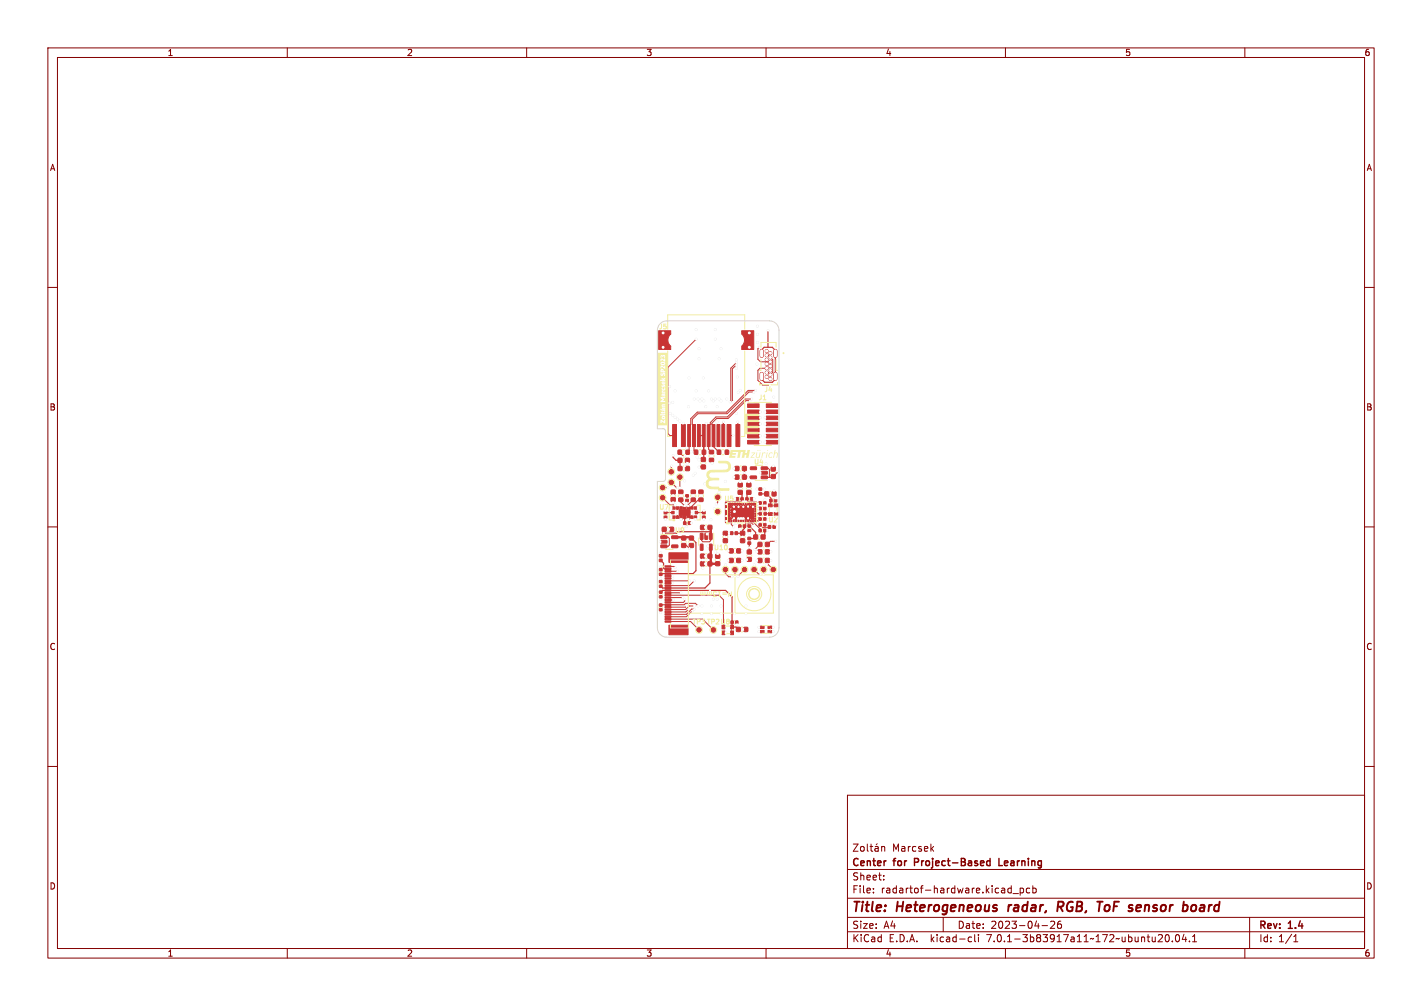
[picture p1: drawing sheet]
<svg xmlns="http://www.w3.org/2000/svg" width="297mm" height="210mm" viewBox="0 0 297 210" stroke-linecap="round" stroke-linejoin="round" font-family="sans-serif">
<defs><g id="words">
<g font-size="2.8" fill="#840000">
<text x="178" y="190.8">Title:</text>
<text x="187.4" y="190.8">Heterogeneous</text>
<text x="211.3" y="190.8">radar,</text>
<text x="222.1" y="190.8">RGB,</text>
<text x="231.1" y="190.8">ToF sensor</text>
<text x="250.1" y="190.8">board</text>
</g>
<g font-size="2.1" fill="#840000">
<text x="186.4" y="177.9">Marcsek</text>
<text x="178" y="183.9">Sheet:</text>
<text x="178" y="181.1">Center</text>
<text x="186.8" y="181.1">for</text>
<text x="191.5" y="181.1">Project-Based</text>
<text x="209.6" y="181.1">Learning</text>
<text x="178" y="186.6">File:</text>
<text x="184" y="186.6">radartof-hardware.kicad_pcb</text>
<text x="178" y="196.8">KiCad</text>
<text x="178" y="194">Size:</text>
<text x="184.6" y="194">A4</text>
<text x="185.6" y="196.8">E.D.A.</text>
<text x="194.4" y="196.8">kicad-cli</text>
<text x="200" y="194">Date:</text>
<text x="206.2" y="196.8">7.0.1-3b83917a11~172~ubuntu20.04.1</text>
<text x="206.9" y="194">2023-04-26</text>
<text x="263" y="194.2">Rev:</text>
<text x="263" y="196.8">Id:</text>
<text x="267" y="196.8">1/1</text>
<text x="269.2" y="194.2">1.4</text>
</g>
<g font-size="1.8" fill="#840000">
<text x="35" y="11.8">1</text>
<text x="85" y="11.8">2</text>
<text x="135" y="11.8">3</text>
<text x="185" y="11.8">4</text>
<text x="235" y="11.8">5</text>
<text x="285" y="11.8">6</text>
<text x="10.4" y="35.8">A</text>
<text x="285.4" y="35.8">A</text>
<text x="10.3" y="85.8">B</text>
<text x="285.3" y="85.8">B</text>
<text x="10.3" y="135.8">C</text>
<text x="285.3" y="135.8">C</text>
<text x="10.3" y="185.8">D</text>
<text x="285.3" y="185.8">D</text>
<text x="35" y="199.8">1</text>
<text x="85" y="199.8">2</text>
<text x="135" y="199.8">3</text>
<text x="185" y="199.8">4</text>
<text x="235" y="199.8">5</text>
<text x="285" y="199.8">6</text>
</g>
<g font-size="1.4" fill="#f2eda1">
<text x="137.6" y="68.9">J5</text>
<text x="158.4" y="83.7">J1</text>
<text x="159.6" y="82">J4</text>
<text x="157.4" y="97.1">U4</text>
<text x="151.2" y="104.8">U5</text>
<text x="140.9" y="111.4">U9</text>
<text x="144.6" y="130.5">TP3 TP2 U8</text>
</g>
<g font-size="1.4" fill="#fff">
<text x="137.6" y="106.5">U7</text>
<text x="160.4" y="109.2">U2</text>
<text x="149" y="115">U10</text>
<text x="153" y="123.4" transform="rotate(-180 153 123.4)">H=13mm</text>
</g>
</g></defs>
<g fill="none" stroke="#840000" stroke-width=".21">
<path d="M10 10h277v190h-277zM12 12h273v186h-273zM60 10v2M110 10v2M160 10v2M210 10v2M260 10v2M10 60h2M285 60h2M10 110h2M285 110h2M10 160h2"/>
<path d="M285 160h2M177 166h108v32h-108zM178.2 176.2h1l-1 1.5h1M179.8 176.8l.2-.1 .4 .1 .1 .6-.1 .2-.4 .1-.2-.1zM181.1 176.2v1.3l.3 .2M181.7 176.7h.6M181.9 176.2v1.3l.4 .2M182.8 176.8h.6v.9M183.2 176.1l-.2 .2M183.4 177.1h-.5l-.2 .2 .2 .4 .5-.1M184.1 176.8l.3-.1 .3 .1 .1 .9M184.1 176.7v1"/>
<path d="M194.6 177.1l.4 .6M195 176.7l-.6 .6M60 198v2M110 198v2M160 198v2M177 194.5h108M177 191.5h108M177 187.5h108M177 181.5h108M182.4 186.3v.1M182.4 185.5v.1M184.6 183.6v.1"/>
<path d="M184.6 182.8v.1M197 191.5v3M202.5 195.6l.4 .1M202.9 196.5l-.4 .1M203.6 195.1v1.3l.2 .2M204.4 195.1v.1M204.4 195.6v1M210 198v2M211.6 186.5h1.1M213.1 185.4v1.5M213.1 185.5l.4-.1 .3 .3-.2 .6h-.5M215.1 185.5l-.5-.1-.2 .3 .1 .6h.6"/>
<path d="M215.7 185.5l.4-.1 .3 .3-.1 .6h-.6M215.7 184.9v1.5M217.6 193.2h1.2M219.4 192.4l.6-.1 .3 .4-.9 1.1h.9M221.6 192.3l-.5 .1a1.01 1.01 0 0 0 0 1.4l.5-.1 .1-.5-.3-.3h-.4l-.1 .3M241.9 196.6h.9M242.7 195.2v.5M243.6 195.2l.1-.1a.8 .8 0 0 1 .5 .8 .8 .8 0 0 1-.5 .7 1 1 0 0 1-.1-1.4zM244.9 196.5v.1M245.7 195.2l.2-.1a.8 .8 0 0 1 .5 .8 .8 .8 0 0 1-.5 .7 1 1 0 0 1-.2-1.4zM247.3 195l-.4 1.1h1M247.6 195.6v1"/>
<path d="M248.4 196.5v.1M249.1 196.6h.8M249.1 195.5l.4-.4v1.5M260 198v2M261 191.5v6.5M270.2 196.6h.9M270.2 195.5l.4-.4v1.5"/>
</g>
<path d="M220.9 189.3h.8M221.8 188.2h-.7l-.3 2M229.2 188.2h1.1M249.5 188.9l-.6 .2-.1 .8 .1 .2 .5 .1" fill="none" stroke="#840000" stroke-width=".4"/>
<path d="M206.8 179.2v1.5M206.8 179.8l-.4-.1-.3 .1M208.6 179.2v1.5h.8M206.1 180.6l.3 .1 .4-.1" fill="none" stroke="#840000" stroke-width=".3"/>
<g fill="#c83434" stroke="#c83434" stroke-width=".21">
<path d="M156.1 114.8h.8v.8h-.8z"/>
<path d="M156.1 116.4h.8v.8h-.8z"/>
<path d="M153.9 116.6h.8v.8h-.8z"/>
<path d="M152.3 116.6h.8v.8h-.8z"/>
<path d="M142.4 111.9h.8v.8h-.8z"/>
<path d="M142.4 113.5h.8v.8h-.8z"/>
<path d="M158.5 109.3h.5v.5h-.5z"/>
<path d="M159.5 109.3h.5v.5h-.5z"/>
<path d="M159.7 102.7h.8v.8h-.8z"/>
<path d="M161.3 102.7h.8v.8h-.8z"/>
<path d="M155.1 97.4h.8v.8h-.8z"/>
<path d="M153.5 97.4h.8v.8h-.8z"/>
<path d="M137.7 122.1h.6v.5h-.6z"/>
<path d="M137.7 121.2h.6v.5h-.6z"/>
<path d="M159 99.4h1.2l.1 .5h-1.2z"/>
<path d="M159 98.4h1.2l.1 .5-1.2 .1z"/>
<path d="M159 97.5h1.2l.1 .5h-1.2z"/>
<path d="M156.7 97.5h1.2l.1 .5h-1.2z"/>
<path d="M156.7 99.4h1.2l.1 .5h-1.2z"/>
<path d="M137.7 119.6h.6v.5h-.6z"/>
<path d="M137.7 118.7h.6v.5h-.6z"/>
<path d="M158.5 101.9h.6v.5h-.6z"/>
<path d="M158.5 102.8h.6v.5h-.6z"/>
<path d="M146 102.3h.8v.7h-.8z"/>
<path d="M146 104h.8v.7h-.8z"/>
<path d="M141.8 102.3h.8v.7h-.8z"/>
<path d="M141.8 104h.8v.7h-.8z"/>
<path d="M153.9 114.6h.8v.8h-.8z"/>
<path d="M152.3 114.6h.8v.8h-.8z"/>
<path d="M158.5 110.5h.5v.5h-.5z"/>
<path d="M159.5 110.5h.5v.5h-.5z"/>
<path d="M161.4 109.7h.5v.6h-.5z"/>
<path d="M160.5 109.7h.5v.6h-.5z"/>
<path d="M156.2 84.3h2.4v.8h-2.4z"/>
<path d="M160 84.3h2.5v.8h-2.5z"/>
<path d="M156.2 85.6h2.4v.7h-2.4z"/>
<path d="M160 85.6h2.5v.7h-2.5z"/>
<path d="M156.2 86.9h2.4v.7h-2.4z"/>
<path d="M160 86.9h2.5v.7h-2.5z"/>
<path d="M156.2 88.1h2.4v.8h-2.4z"/>
<path d="M160 88.1h2.5v.8h-2.5z"/>
<path d="M156.2 89.4h2.4v.7h-2.4z"/>
<path d="M160 89.4h2.5v.7h-2.5z"/>
<path d="M156.2 90.7h2.4v.7h-2.4z"/>
<path d="M160 90.7h2.5v.7h-2.5z"/>
<path d="M156.2 91.9h2.4v.8h-2.4z"/>
<path d="M160 91.9h2.5v.8h-2.5z"/>
<path d="M149.5 117.3h.8v.8h-.8z"/>
<path d="M149.5 115.7h.8v.8h-.8z"/>
<path d="M137.7 126.1h.6v.5h-.6z"/>
<path d="M137.7 127h.6v.5h-.6z"/>
<path d="M156.2 113.1h.6v.5h-.6z"/>
<path d="M156.2 112.2h.6v.5h-.6z"/>
<path d="M141.6 95.7h.8v.8h-.8z"/>
<path d="M143.2 95.7h.8v.8h-.8z"/>
<path d="M158.5 104.7h.5v.6h-.5z"/>
<path d="M159.5 104.7h.5v.6h-.5z"/>
<path d="M152.6 131.7h.6v.8h-.6z"/>
<path d="M150.8 131.7h.6v.8h-.6z"/>
<path d="M150.8 130.5h.6v.8h-.6z"/>
<path d="M152.6 130.5h.6v.8h-.6z"/>
<path d="M139.7 130.5h4v2h-4z"/>
<path d="M139.7 115.4h4v2h-4z"/>
<path d="M138.9 118.1h1.2v.3h-1.2z"/>
<path d="M138.9 118.6h1.2v.3h-1.2z"/>
<path d="M138.9 119.1h1.2v.3h-1.2z"/>
<path d="M138.9 119.6h1.2v.3h-1.2z"/>
<path d="M138.9 120.1h1.2v.3h-1.2z"/>
<path d="M138.9 120.6h1.2v.3h-1.2z"/>
<path d="M138.9 121.1h1.2v.3h-1.2z"/>
<path d="M138.9 121.6h1.2v.3h-1.2z"/>
<path d="M138.9 122.1h1.2v.3h-1.2z"/>
<path d="M138.9 122.6h1.2v.3h-1.2z"/>
<path d="M138.9 123.1h1.2v.3h-1.2z"/>
<path d="M138.9 123.6h1.2v.3h-1.2z"/>
<path d="M138.9 124.1h1.2v.3h-1.2z"/>
<path d="M138.9 124.6h1.2v.3h-1.2z"/>
<path d="M138.9 125.1h1.2v.3h-1.2z"/>
<path d="M138.9 125.6h1.2v.3h-1.2z"/>
<path d="M138.9 126.1h1.2v.3h-1.2z"/>
<path d="M138.9 126.6h1.2v.3h-1.2z"/>
<path d="M138.9 127.1h1.2v.3h-1.2z"/>
<path d="M138.9 127.6h1.2v.3h-1.2z"/>
<path d="M138.9 128.1h1.2v.3h-1.2z"/>
<path d="M138.9 128.6h1.2v.3h-1.2z"/>
<path d="M138.9 129.1h1.2v.3h-1.2z"/>
<path d="M138.9 129.6h1.2v.3h-1.2z"/>
<path d="M161.7 105.2h.8v.6h-.8z"/>
<path d="M161.7 107h.8v.6h-.8z"/>
<path d="M160.5 107h.8v.6h-.8z"/>
<path d="M160.5 105.2h.8v.6h-.8z"/>
<path d="M142.8 108.9h.5v.6h-.5z"/>
<path d="M143.7 108.9h.5v.6h-.5z"/>
<path d="M137.7 123.4h.6v.5h-.6z"/>
<path d="M137.7 124.3h.6v.5h-.6z"/>
<path d="M148.2 111.3l.5 .1v1.2l-.5-.1z"/>
<path d="M147.2 111.3l.6 .1-.1 1.2-.5-.1z"/>
<path d="M146.3 111.3l.5 .1v1.2l-.5-.1z"/>
<path d="M146.3 113.6l.5 .1v1.2l-.5-.1z"/>
<path d="M148.2 113.6l.5 .1v1.2l-.5-.1z"/>
<path d="M151.1 110.9h.8v.8h-.8z"/>
<path d="M151.1 112.5h.8v.8h-.8z"/>
<path d="M141.6 94h.7v.8h-.7z"/>
<path d="M143.3 94h.7v.8h-.7z"/>
<path d="M155.2 109.6h.5v.5h-.5z"/>
<path d="M154.3 109.6h.5v.5h-.5z"/>
<path d="M156.2 109.6h.6v.5h-.6z"/>
<path d="M156.2 110.5h.6v.5h-.6z"/>
<path d="M148.2 95.7h.8v.7h-.8z"/>
<path d="M148.2 94h.8v.7h-.8z"/>
<path d="M144 111.9h.8v.8h-.8z"/>
<path d="M144 113.5h.8v.8h-.8z"/>
<path d="M146.7 94h.7v.8h-.7z"/>
<path d="M145 94h.7v.8h-.7z"/>
<path d="M152.6 111h.5v.6h-.5z"/>
<path d="M153.5 111h.5v.6h-.5z"/>
<path d="M156 102.4h.8v.8h-.8z"/>
<path d="M156 100.8h.8v.8h-.8z"/>
<path d="M155.8 103.9h.5v.5h-.5z"/>
<path d="M156.7 103.9h.5v.5h-.5z"/>
<path d="M147.9 117.3h.8v.8h-.8z"/>
<path d="M146.3 117.3h.8v.8h-.8z"/>
<path d="M137.7 115.8h.6v.5h-.6z"/>
<path d="M137.7 116.7h.6v.5h-.6z"/>
<path d="M154.2 102.4h.8v.8h-.8z"/>
<path d="M154.2 100.8h.8v.8h-.8z"/>
<path d="M154.7 110.9h.8v.8h-.8z"/>
<path d="M154.7 112.5h.8v.8h-.8z"/>
<path d="M143.2 104.2h.6v.5h-.6z"/>
<path d="M143.2 103.3h.6v.5h-.6z"/>
<path d="M158.5 105.9h.5v.5h-.5z"/>
<path d="M159.5 105.9h.5v.5h-.5z"/>
<path d="M146.7 106.8h.6v.5h-.6z"/>
<path d="M146.7 107.7h.6v.5h-.6z"/>
<path d="M152.7 129.6h.5v.6h-.5z"/>
<path d="M153.6 129.6h.5v.6h-.5z"/>
<path d="M160.8 104.2h.5v.6h-.5z"/>
<path d="M161.7 104.2h.5v.6h-.5z"/>
<path d="M140.5 88.6h.8v4.6h-.8z"/>
<path d="M142.3 88.6h.8v4.6h-.8z"/>
<path d="M143.6 88.6h.6v4.6h-.6z"/>
<path d="M144.6 88.6h.7v4.6h-.7z"/>
<path d="M145.7 88.6h.6v4.6h-.6z"/>
<path d="M146.7 88.6h.6v4.6h-.6z"/>
<path d="M147.7 88.6h.6v4.6h-.6z"/>
<path d="M148.7 88.6h.6v4.6h-.6z"/>
<path d="M149.7 88.6h.7v4.6h-.7z"/>
<path d="M150.8 88.6h.6v4.6h-.6z"/>
<path d="M151.9 88.6h.8v4.6h-.8z"/>
<path d="M153.7 88.6h.8v4.6h-.8z"/>
<path d="M137.6 69h2.5v.7l-.4 .6-.2 .7 .2 .7 .4 .6v.7h-2.5z"/>
<path d="M154.9 69h2.5v4h-2.5v-.7l.5-.6 .1-.7-.1-.7-.5-.6z"/>
<path d="M141.6 97.4h.8v.8h-.8z"/>
<path d="M143.2 97.4h.8v.8h-.8z"/>
<path d="M159.6 107h.4v.5h-.4z"/>
<path d="M158.6 107h.4v.5h-.4z"/>
<path d="M154.7 103.9h.5v.5h-.5z"/>
<path d="M153.8 103.9h.5v.5h-.5z"/>
<path d="M147.9 109.7h.8v.8h-.8z"/>
<path d="M146.3 109.7h.8v.8h-.8z"/>
<path d="M155.1 99.2h.8v.8h-.8z"/>
<path d="M153.5 99.2h.8v.8h-.8z"/>
<path d="M159.9 113.2h.8v.9h-.8z"/>
<path d="M158.3 113.2h.8v.9h-.8z"/>
<path d="M158.5 108.1h.5v.5h-.5z"/>
<path d="M159.5 108.1h.5v.5h-.5z"/>
<path d="M138.3 110.1h.8v.8h-.8z"/>
<path d="M139.9 110.1h.8v.8h-.8z"/>
<path d="M161.1 99.1h.8v.8h-.8z"/>
<path d="M161.1 97.5h.8v.8h-.8z"/>
<path d="M158.8 131.6h.8v.5h-.8z"/>
<path d="M158.8 130.7h.8v.5h-.8z"/>
<path d="M160.4 130.7h.8v.5h-.8z"/>
<path d="M160.4 131.6h.8v.5h-.8z"/>
<path d="M146.5 95.5h.8v.8h-.8z"/>
<path d="M146.5 97.1h.8v.8h-.8z"/>
<path d="M151.5 94h.7v.8h-.7z"/>
<path d="M149.8 94h.7v.8h-.7z"/>
<path d="M145 107.7h.5v.5h-.5z"/>
<path d="M144.2 107.7h.6v.5h-.6z"/>
<path d="M143.5 107.7h.5v.5h-.5z"/>
<path d="M142.7 107.7h.6v.5h-.6z"/>
<path d="M142 107.7h.5v.5h-.5z"/>
<path d="M141.2 107.7h.6v.5h-.6z"/>
<path d="M140.5 107.7h.5v.5h-.5z"/>
<path d="M145.2 106.7h.5v.6h-.5z"/>
<path d="M141.8 106.4h2.4v1.2h-2.4z"/>
<path d="M140.3 106.7h.5v.6h-.5z"/>
<path d="M145 105.8h.5v.5h-.5z"/>
<path d="M144.2 105.8h.6v.5h-.6z"/>
<path d="M143.5 105.8h.5v.5h-.5z"/>
<path d="M142.7 105.8h.6v.5h-.6z"/>
<path d="M142 105.8h.5v.5h-.5z"/>
<path d="M141.2 105.8h.6v.5h-.6z"/>
<path d="M140.5 105.8h.5v.5h-.5z"/>
<path d="M159.9 116.6h.8v.8h-.8z"/>
<path d="M158.3 116.6h.8v.8h-.8z"/>
<path d="M138.7 106.8h.6v.5h-.6z"/>
<path d="M138.7 107.7h.6v.5h-.6z"/>
<path d="M153.8 131h.8v.8h-.8z"/>
<path d="M155.4 131h.8v.8h-.8z"/>
<path d="M144.4 102.3h.8v.7h-.8z"/>
<path d="M144.4 104h.8v.7h-.8z"/>
<path d="M138 111.9h1.2l.1 .5h-1.2z"/>
<path d="M138 112.8h1.2l.1 .5-1.2 .1z"/>
<path d="M138 113.8h1.2l.1 .5h-1.2z"/>
<path d="M140.3 113.8h1.2l.1 .5h-1.2z"/>
<path d="M140.3 111.9h1.2l.1 .5h-1.2z"/>
<path d="M159.9 114.8h.8v.8h-.8z"/>
<path d="M158.3 114.8h.8v.8h-.8z"/>
<path d="M140.2 103.9h.8v.8h-.8z"/>
<path d="M140.2 102.3h.8v.8h-.8z"/>
<path d="M157.4 111.7h.8v.8h-.8z"/>
<path d="M159 111.7h.8v.8h-.8z"/>
<path d="M147.9 115.7h.8v.8h-.8z"/>
<path d="M146.3 115.7h.8v.8h-.8z"/>
<circle cx="149.9" cy="103.8" r=".5"/>
<circle cx="153.5" cy="118.9" r=".5"/>
<circle cx="149" cy="131.5" r=".5"/>
<circle cx="152.2" cy="108.7" r=".14"/>
<circle cx="152.2" cy="108.3" r=".14"/>
<circle cx="152.2" cy="107.7" r=".14"/>
<circle cx="152.2" cy="107.3" r=".14"/>
<circle cx="152.2" cy="106.7" r=".14"/>
<circle cx="152.2" cy="106.3" r=".14"/>
<circle cx="152.2" cy="105.7" r=".14"/>
<circle cx="152.2" cy="105.3" r=".14"/>
<circle cx="152.8" cy="108.7" r=".14"/>
<circle cx="152.8" cy="108.2" r=".14"/>
<circle cx="152.8" cy="105.7" r=".14"/>
<circle cx="152.8" cy="105.2" r=".14"/>
<circle cx="153.2" cy="108.7" r=".14"/>
<circle cx="153.2" cy="105.3" r=".14"/>
<circle cx="153.8" cy="108.7" r=".14"/>
<circle cx="153.8" cy="105.2" r=".14"/>
<circle cx="154.2" cy="108.7" r=".14"/>
<circle cx="154.2" cy="105.3" r=".14"/>
<circle cx="154.8" cy="108.7" r=".14"/>
<circle cx="154.8" cy="105.2" r=".14"/>
<circle cx="155.2" cy="108.7" r=".14"/>
<circle cx="155.2" cy="105.3" r=".14"/>
<circle cx="155.8" cy="108.7" r=".14"/>
<circle cx="155.8" cy="105.2" r=".14"/>
<circle cx="156.2" cy="108.7" r=".14"/>
<circle cx="156.2" cy="105.3" r=".14"/>
<circle cx="156.8" cy="108.7" r=".14"/>
<circle cx="156.8" cy="105.2" r=".14"/>
<circle cx="157.2" cy="108.7" r=".14"/>
<circle cx="157.2" cy="105.3" r=".14"/>
<circle cx="157.8" cy="108.7" r=".14"/>
<circle cx="157.8" cy="108.2" r=".14"/>
<circle cx="157.8" cy="107.7" r=".14"/>
<circle cx="157.8" cy="107.2" r=".14"/>
<circle cx="157.8" cy="106.7" r=".14"/>
<circle cx="157.8" cy="106.3" r=".14"/>
<circle cx="157.8" cy="105.7" r=".14"/>
<circle cx="157.8" cy="105.2" r=".14"/>
<circle cx="157.5" cy="118.9" r=".5"/>
<circle cx="161.5" cy="118.9" r=".5"/>
<circle cx="151.5" cy="118.9" r=".5"/>
<circle cx="140.2" cy="98.5" r=".5"/>
<circle cx="149.9" cy="106.8" r=".5"/>
<circle cx="160.9" cy="73.7" r=".3"/>
<circle cx="160.9" cy="74.6" r=".3"/>
<circle cx="160.9" cy="75.5" r=".3"/>
<circle cx="160.9" cy="76.4" r=".3"/>
<circle cx="160.9" cy="77.3" r=".3"/>
<circle cx="160.9" cy="78.2" r=".3"/>
<circle cx="160.9" cy="79.1" r=".3"/>
<circle cx="160.1" cy="78.7" r=".3"/>
<circle cx="160.1" cy="77.8" r=".3"/>
<circle cx="160.1" cy="76.9" r=".3"/>
<circle cx="160.1" cy="76" r=".3"/>
<circle cx="160.1" cy="75.1" r=".3"/>
<circle cx="160.1" cy="74.2" r=".3"/>
<circle cx="160.1" cy="73.3" r=".3"/>
<circle cx="138.4" cy="101.8" r=".5"/>
<circle cx="138.4" cy="103.9" r=".5"/>
<circle cx="142" cy="99.6" r=".5"/>
<circle cx="146" cy="131.5" r=".5"/>
<circle cx="155.5" cy="118.9" r=".5"/>
<circle cx="140.2" cy="100.7" r=".5"/>
<circle cx="159.5" cy="118.9" r=".5"/>
</g>
<path d="M159.1 73.3v1M159.1 78.1v1M161.9 73.3v1M161.9 78.1v1" fill="none" stroke="#c83434" stroke-width=".9"/>
<g fill="#ececec" stroke="#ececec" stroke-width=".21">
<circle cx="150.2" cy="102.8" r=".2"/>
<circle cx="150.2" cy="83.3" r=".2"/>
<circle cx="140.5" cy="120.7" r=".2"/>
<circle cx="150.2" cy="74.9" r=".2"/>
<circle cx="150.6" cy="128.1" r=".2"/>
<circle cx="139.8" cy="84.2" r=".2"/>
<circle cx="158.8" cy="86" r=".2"/>
<circle cx="143" cy="95.1" r=".2"/>
<circle cx="148.6" cy="126.5" r=".2"/>
<circle cx="142.8" cy="109.9" r=".2"/>
<circle cx="138.8" cy="102.7" r=".2"/>
<circle cx="154.1" cy="88.1" r=".2"/>
<circle cx="160" cy="96.8" r=".2"/>
<circle cx="148.7" cy="96.7" r=".2"/>
<circle cx="140.6" cy="95.1" r=".2"/>
<circle cx="142.2" cy="103.4" r=".2"/>
<circle cx="147.5" cy="88.4" r=".2"/>
<circle cx="161.5" cy="131.8" r=".2"/>
<circle cx="146.6" cy="128.1" r=".2"/>
<circle cx="144.8" cy="103.4" r=".2"/>
<circle cx="155.8" cy="128.1" r=".2"/>
<circle cx="152.4" cy="93.8" r=".2"/>
<circle cx="143.8" cy="84.9" r=".2"/>
<circle cx="143.4" cy="105" r=".2"/>
<circle cx="162" cy="113" r=".2"/>
<circle cx="155" cy="117" r=".2"/>
<circle cx="162" cy="109.5" r=".2"/>
<circle cx="161" cy="117" r=".2"/>
<circle cx="162.3" cy="98.4" r=".2"/>
<circle cx="153.9" cy="130.4" r=".2"/>
<circle cx="152.1" cy="117" r=".2"/>
<circle cx="141.5" cy="106.7" r=".2"/>
<circle cx="148.6" cy="128.1" r=".2"/>
<circle cx="153.3" cy="105.8" r=".2"/>
<circle cx="138.5" cy="72.5" r=".2"/>
<circle cx="158.8" cy="87.2" r=".2"/>
<circle cx="161.5" cy="97.3" r=".2"/>
<circle cx="153.5" cy="104.2" r=".2"/>
<circle cx="140.2" cy="108" r=".2"/>
<circle cx="151.7" cy="107.7" r=".2"/>
<circle cx="158.8" cy="91" r=".2"/>
<circle cx="153.8" cy="76.9" r=".2"/>
<circle cx="143.5" cy="96.6" r=".2"/>
<circle cx="144.5" cy="107.3" r=".2"/>
<circle cx="142.7" cy="88.4" r=".2"/>
<circle cx="151.1" cy="88.1" r=".2"/>
<circle cx="155.1" cy="112.1" r=".2"/>
<circle cx="147.8" cy="114" r=".2"/>
<circle cx="151.6" cy="132.1" r=".2"/>
<circle cx="156.5" cy="111.3" r=".2"/>
<circle cx="143" cy="100.4" r=".2"/>
<circle cx="138" cy="118.3" r=".2"/>
<circle cx="146.8" cy="118.6" r=".2"/>
<circle cx="156.5" cy="72.5" r=".2"/>
<circle cx="139" cy="108.4" r=".2"/>
<circle cx="151.8" cy="83.3" r=".2"/>
<circle cx="151.7" cy="108.7" r=".2"/>
<circle cx="144.4" cy="109.2" r=".2"/>
<circle cx="151.5" cy="100.5" r=".2"/>
<circle cx="150.6" cy="126.5" r=".2"/>
<circle cx="143" cy="103.9" r=".2"/>
<circle cx="158.2" cy="68.1" r=".2"/>
<circle cx="151.3" cy="112.1" r=".2"/>
<circle cx="144" cy="114.5" r=".2"/>
<circle cx="138" cy="127.9" r=".2"/>
<circle cx="158.8" cy="98.7" r=".2"/>
<circle cx="157.2" cy="105.8" r=".2"/>
<circle cx="153.3" cy="108.2" r=".2"/>
<circle cx="137.9" cy="113.1" r=".2"/>
<circle cx="159.7" cy="109" r=".2"/>
<circle cx="156.4" cy="100.6" r=".2"/>
<circle cx="151.5" cy="117.9" r=".2"/>
<circle cx="157.5" cy="117.9" r=".2"/>
<circle cx="156.5" cy="69.5" r=".2"/>
<circle cx="147.2" cy="101" r=".2"/>
<circle cx="147.3" cy="116.1" r=".2"/>
<circle cx="147.4" cy="84.9" r=".2"/>
<circle cx="146" cy="74.9" r=".2"/>
<circle cx="147.3" cy="117.7" r=".2"/>
<circle cx="141.5" cy="107.3" r=".2"/>
<circle cx="138.5" cy="69.5" r=".2"/>
<circle cx="138" cy="115.4" r=".2"/>
<circle cx="157.5" cy="104.2" r=".2"/>
<circle cx="138" cy="125.2" r=".2"/>
<circle cx="146.8" cy="116.9" r=".2"/>
<circle cx="144.5" cy="106.7" r=".2"/>
<circle cx="155.8" cy="126.5" r=".2"/>
<circle cx="158.1" cy="117" r=".2"/>
<circle cx="143" cy="97.3" r=".2"/>
<circle cx="157.7" cy="114.7" r=".2"/>
<circle cx="161.6" cy="82.9" r=".2"/>
<circle cx="140.6" cy="103.4" r=".2"/>
<circle cx="158.8" cy="88.5" r=".2"/>
<circle cx="138" cy="120.8" r=".2"/>
<circle cx="147.7" cy="111.5" r=".2"/>
<circle cx="140.6" cy="125.3" r=".2"/>
<circle cx="149.9" cy="115.6" r=".2"/>
<circle cx="156.2" cy="105.7" r=".2"/>
<circle cx="153.8" cy="86.3" r=".2"/>
<circle cx="145.8" cy="106" r=".2"/>
<circle cx="158.2" cy="69.8" r=".2"/>
<circle cx="155.2" cy="131.4" r=".2"/>
<circle cx="156" cy="116.8" r=".2"/>
<circle cx="154.5" cy="110.4" r=".2"/>
<circle cx="153.4" cy="128.1" r=".2"/>
<circle cx="153.3" cy="99.6" r=".2"/>
<circle cx="146" cy="97.5" r=".2"/>
<circle cx="154.6" cy="100.6" r=".2"/>
<circle cx="159.7" cy="104.3" r=".2"/>
<circle cx="146.6" cy="126.5" r=".2"/>
<circle cx="147.3" cy="110.1" r=".2"/>
<circle cx="161.7" cy="102.4" r=".2"/>
<circle cx="146" cy="72.8" r=".2"/>
<circle cx="162.1" cy="106.7" r=".2"/>
<circle cx="154" cy="78.7" r=".2"/>
<circle cx="156.2" cy="108.2" r=".2"/>
<circle cx="149.7" cy="88.1" r=".2"/>
<circle cx="154.2" cy="105.8" r=".2"/>
<circle cx="151.7" cy="106.3" r=".2"/>
<circle cx="152.1" cy="115" r=".2"/>
<circle cx="162" cy="104" r=".2"/>
<circle cx="159.7" cy="105.6" r=".2"/>
<circle cx="158.1" cy="76" r=".2"/>
<circle cx="160.3" cy="110.7" r=".2"/>
<circle cx="149.8" cy="84.9" r=".2"/>
<circle cx="153.3" cy="97.8" r=".2"/>
<circle cx="157.5" cy="109.7" r=".2"/>
<circle cx="153.8" cy="75.1" r=".2"/>
<circle cx="139.7" cy="110.5" r=".2"/>
<circle cx="158.2" cy="71.5" r=".2"/>
<circle cx="158.1" cy="115.2" r=".2"/>
<circle cx="151.7" cy="105.3" r=".2"/>
<circle cx="139.8" cy="80.7" r=".2"/>
<circle cx="147" cy="108.4" r=".2"/>
<circle cx="148.6" cy="83.3" r=".2"/>
<circle cx="140.2" cy="106" r=".2"/>
<circle cx="155.2" cy="105.8" r=".2"/>
<circle cx="160.4" cy="69" r=".2"/>
<circle cx="156.5" cy="114.3" r=".2"/>
<circle cx="161" cy="115.2" r=".2"/>
<circle cx="159.7" cy="102.1" r=".2"/>
<circle cx="152.2" cy="111.3" r=".2"/>
<circle cx="153.4" cy="106.8" r=".2"/>
<circle cx="158.1" cy="102.1" r=".2"/>
<circle cx="156.3" cy="99.6" r=".2"/>
<circle cx="155" cy="115" r=".2"/>
<circle cx="155.4" cy="98.7" r=".2"/>
<circle cx="158.3" cy="109.1" r=".2"/>
<circle cx="155.2" cy="104.7" r=".2"/>
<circle cx="158.3" cy="106.2" r=".2"/>
<circle cx="155.8" cy="104.7" r=".2"/>
<circle cx="145.4" cy="68.8" r=".2"/>
<circle cx="153.1" cy="90.9" r=".2"/>
<circle cx="143.9" cy="78.9" r=".2"/>
<circle cx="145.4" cy="81.6" r=".2"/>
<circle cx="145" cy="83.3" r=".2"/>
<circle cx="143.4" cy="93.5" r=".2"/>
<circle cx="158.3" cy="107.8" r=".2"/>
<circle cx="158.3" cy="105.2" r=".2"/>
<circle cx="159.8" cy="86" r=".2"/>
<circle cx="159.8" cy="87.2" r=".2"/>
<circle cx="159.8" cy="88.5" r=".2"/>
<circle cx="159.8" cy="91" r=".2"/>
<circle cx="158.8" cy="92.3" r=".2"/>
<circle cx="159.8" cy="92.3" r=".2"/>
<circle cx="145.6" cy="95.4" r=".2"/>
<circle cx="146.6" cy="83.3" r=".2"/>
<circle cx="153.1" cy="83.9" r=".2"/>
<circle cx="153.8" cy="76.3" r=".2"/>
<circle cx="152.5" cy="83.9" r=".2"/>
<circle cx="153.8" cy="75.7" r=".2"/>
<circle cx="142.2" cy="123.7" r=".2"/>
<circle cx="142.6" cy="124.7" r=".2"/>
<circle cx="143" cy="125.1" r=".2"/>
<circle cx="143.4" cy="126.5" r=".2"/>
<circle cx="143.8" cy="127.2" r=".2"/>
<circle cx="144.6" cy="127.5" r=".2"/>
<circle cx="145" cy="127.2" r=".2"/>
<circle cx="145" cy="126.5" r=".2"/>
<circle cx="144" cy="121.3" r=".2"/>
<circle cx="145.8" cy="126.5" r=".2"/>
<circle cx="145" cy="121.3" r=".2"/>
<circle cx="157.8" cy="81.5" r=".2"/>
<circle cx="157.4" cy="81.9" r=".2"/>
<circle cx="146.4" cy="103.4" r=".2"/>
<circle cx="143.4" cy="109.9" r=".2"/>
<circle cx="147" cy="106.6" r=".2"/>
<circle cx="140.6" cy="104.9" r=".2"/>
<circle cx="138.7" cy="111.3" r=".2"/>
<circle cx="157" cy="83.3" r=".2"/>
<circle cx="156.6" cy="83.7" r=".2"/>
<circle cx="149.4" cy="68.8" r=".2"/>
<circle cx="154.6" cy="81.5" r=".2"/>
<circle cx="154.2" cy="81.9" r=".2"/>
<circle cx="149.4" cy="70.8" r=".2"/>
<circle cx="145.3" cy="108.4" r=".2"/>
<circle cx="141" cy="81.6" r=".2"/>
<circle cx="140.3" cy="97.3" r=".2"/>
<circle cx="141" cy="87.1" r=".2"/>
<circle cx="140" cy="86.3" r=".2"/>
<circle cx="139.5" cy="101.8" r=".2"/>
<circle cx="142.3" cy="108.4" r=".2"/>
<circle cx="140.5" cy="84" r=".2"/>
<circle cx="140.5" cy="86.7" r=".2"/>
<circle cx="143.7" cy="108.4" r=".2"/>
<circle cx="141" cy="105.4" r=".2"/>
<circle cx="142" cy="101.8" r=".2"/>
<circle cx="142" cy="87.9" r=".2"/>
<circle cx="143.7" cy="105.6" r=".2"/>
<circle cx="141.5" cy="101.8" r=".2"/>
<circle cx="141.5" cy="87.5" r=".2"/>
<circle cx="143" cy="105.6" r=".2"/>
<circle cx="140.5" cy="121.7" r=".2"/>
<circle cx="150.6" cy="72.8" r=".2"/>
<circle cx="150.6" cy="83.7" r=".2"/>
<circle cx="141" cy="118.5" r=".2"/>
<circle cx="149.4" cy="83.3" r=".2"/>
<circle cx="141.5" cy="119.3" r=".2"/>
<circle cx="149.6" cy="105.2" r=".2"/>
<circle cx="149" cy="83.7" r=".2"/>
<circle cx="149.2" cy="106.2" r=".2"/>
<circle cx="140.5" cy="120.3" r=".2"/>
<circle cx="152.8" cy="120.4" r=".2"/>
<circle cx="160.1" cy="117.9" r=".2"/>
<circle cx="149" cy="125.1" r=".2"/>
<circle cx="153.5" cy="120.4" r=".2"/>
<circle cx="149.8" cy="125.1" r=".2"/>
<circle cx="158.9" cy="119.9" r=".2"/>
<circle cx="154.1" cy="120.3" r=".2"/>
<circle cx="153.2" cy="110" r=".2"/>
<circle cx="153.3" cy="109.3" r=".2"/>
<circle cx="153.8" cy="109.3" r=".2"/>
<circle cx="154.2" cy="108.3" r=".2"/>
<circle cx="154.8" cy="108.3" r=".2"/>
<circle cx="155.2" cy="108.3" r=".2"/>
<circle cx="147" cy="83.7" r=".2"/>
<circle cx="146" cy="96" r=".2"/>
<circle cx="146.2" cy="83.7" r=".2"/>
<circle cx="145.2" cy="98.8" r=".2"/>
<circle cx="158.5" cy="131.8" r=".2"/>
<circle cx="148" cy="81.6" r=".2"/>
<circle cx="148.5" cy="108.5" r=".2"/>
<circle cx="144.8" cy="99.2" r=".2"/>
<circle cx="145.8" cy="83.3" r=".2"/>
<circle cx="158.6" cy="72.5" r=".2"/>
<circle cx="160.8" cy="80.4" r=".2"/>
<circle cx="145.4" cy="70.8" r=".2"/>
<circle cx="159.5" cy="119.9" r=".2"/>
<circle cx="158.5" cy="131" r=".2"/>
<circle cx="161.5" cy="131" r=".2"/>
<circle cx="146.9" cy="78.9" r=".2"/>
<circle cx="144.4" cy="94.3" r=".2"/>
</g>
<g fill="none" stroke="#c83434" stroke-width=".21">
<path d="M145.4 70.8l-5.9 5.9v13.8l.4 .4h1M153.8 76.3l-.8 .7v6.8l.1 .1M153.8 75.7l-1.2 1.2v6.9l-.1 .1M158.6 72.5l-.3 .3v2.2l.5 .5h2.1M160.1 76.9h-1.4l-.4 .4v2.1l1 1h1.5M160.1 74.2h.4l.9 .9v2.6l-.5 .5-.4-.4h-.4M140.3 97.3l-.1 1.2M142 94.4l.6 .7h.4M142 99.6v2.2M142.7 88.4v2.5M147.5 88.4l-.5 .5v5.5M148.6 96l.1 .2v.5"/>
<path d="M152.3 90.9h.8M152.4 93.8l-.6 .6M153.1 90.9h.1M154.1 88.1h.1M154.1 88.1v2.8M156.6 83.7l-.8-.1-3.7 3.8h-2.4l-1 .9v.3l.3 .3v4.4l1.2 1.1M157 83.3h-1.3l-3.8 3.7h-2.4l-1.1 1.2v.4l-.4 .3v4.9l.6 .6M157.3 86h1.5M157.3 88.5h1.5M157.3 92.3h1.5M157.4 81.9l-1-.1-4.5 4.6h-6.1l-1.2 1.1v1.1l.3 .3v5.1l.5 .4M157.8 81.5h-1.5l-4.6 4.5h-6.1l-1.3 1.4v1.2l-.4 .3v5.2l-.3 .3"/>
<path d="M158.8 87.2h-1.5M158.8 91h-1.5M158.8 92.3h.1M159.6 97.8h.9l.2 .2v1.7M159.8 87.2h1.5M159.8 91h1.5M159.8 88.5h1.5M159.8 92.3h1.5M161.3 86h-1.5M138.4 101.8h1.1M138.4 103.9l1.5 1.5h1.1M138.7 112.1h.8l.3 .3v1.4l-.3 .3h-.8"/>
<path d="M139.5 118.2h1.3l.2 .3M139.5 119.2h2M140.2 108h.1M140.2 100.7l1.1 1.1h.2M140.2 106h.6M140.2 106v.1M140.2 108h.6M141.5 108v-.7h3v.7M141.5 106v.7h3M142.2 102.7v.7M142.2 104.3v.5l.8 .8v.4M142.2 108.4h.1"/>
<path d="M142.2 108v.4M142.8 113.9h.6l.6 .6M143.5 104.5l-.1 .5M143.5 103.5l-.5 .4M143.8 108.4h.1M143.8 105.6h.1M143.8 108v.4M144.8 104.3l-1 1.1v.6M144.8 104.3h.1M144.8 102.7v.7M145.2 106h.6M145.2 108v.4"/>
<path d="M145.8 106v.1M146.4 104.3h-.5l-1.4 1.4v.3M146.4 102.7v.7M146.6 112v.8l.2 .3h1.4l.3-.3v-.8M149.2 106.2l.7 .6M149.9 103.8v1.1l-.3 .3M151.5 118.9v.8l.7 .7h.7M152.8 108.8v.7l.4 .5M153.2 108.8v.4M153.5 104.1h.5M153.5 118.9v1.5M153.8 108.8v.4"/>
<path d="M154.2 108.2v.6M154.5 109.8l.1 .6M154.8 108.3v.5M154.8 108.2v.1M155 104.1l.2 .3v.8M155.2 108.2v.6M155.5 118.9l-1.3 1.4M155.7 108.8v1h-.2M156 104.1l-.3 .3v.8M156.2 108.8v1h.3M156.5 110.8v.5M156.8 108.8v.2l.7 .7"/>
<path d="M157 104.1h.5M157.2 108.8l1.6 1.6v.4M157.5 118.9l1 1h.4M157.8 108.2l.5 .6v.3l1.1 1h1.2l.1-.1M157.8 107.8h.4l.6 .6M157.8 107.2h1M158.1 102.1h.1M158.1 102.1h.7M158.7 113.7l-1 1M158.8 106.1l-.5 .1-.5 .6M158.8 105l-.2 .2h-.3l-.5 .6M158.8 103.1h1.3l.9 .9-.1 1.5h1.2"/>
<path d="M159.5 118.9v1M159.8 107.2l1.1 .1M160.2 117.9h.3l1 1M161.7 102.4v.7M162 109.5v.2l-.3 .3M162 113h-1.1l-.6 .7M162 104v.5M162.1 106.8v1.1M162.1 106.8h.1M138 126.3l4.9-.1 .3-.3h2l.6 .6M139.5 120.8h1M139.5 123.8h2.7"/>
<path d="M139.5 124.8h3.1M139.5 121.2h4.5M139.5 121.8h1M139.5 129.2h7.3l2.2 2.3M139.5 129.8h4.7l1.8 1.7M139.5 120.2h1M139.5 124.2h10.7l.9 1v5.7M143 125.1v.4l-.2 .3h-3.3M143.4 126.5l-.2 .3h-3.7M143.8 127.2l-.6 .6h-3.7M144.6 127.5l-1.3 1.3h-3.8M145 127.2h-.5l-1.1 1h-3.9"/>
<path d="M145 126.5h-1.1l-.7 .7h-3.7M145 121.2l-1 1h-4.5M152.9 130.9v1.2M158.5 131.8h.7M158.5 130.9h.7M160.8 131.8h.7M160.8 130.9h.7"/>
</g>
<g fill="none" stroke="#c83434" stroke-width=".25">
<path d="M159.1 73.8v-.8l.5-.5h1.7l.6 .6v6.1l-.6 .6h-1.6l-.6-.6v-.6M160.4 69v3.5M140.6 95.1v.4l.6 .6h.8v1.7M143 97.3l.6 .5M143.6 96.1l-.1 .6M146 90.9h1l-.1 5M146.9 97.5h-.9M151.1 88.1v2.8M153.3 97.8h.6M153.3 99.6h.6M155.5 97.8v1.8l1.9 .1M155.5 98.7h.1"/>
<path d="M158.8 98.7h.8M161.5 97.3v.6M162.3 98.4v.3l-1 1h-1.7M137.9 113.1h.8M138 115.4v.6M138 118.3v.6M138 117l.6 .6v1l.2 .2h.7M138 119.8v.1M138.7 111.3h2.6M139 108v.4M139 107h1.5M139.7 110.5h.6"/>
<path d="M140.6 102.7v.7M140.6 104.3v.6M141.6 111h6.9M143 108v1.3M143 109.2l.4 .4v.3M144 109.2h.4M144.4 113.9v.2l-.4 .4M144.4 112.3l.9 1v5.8l-.5 .7h-6.8M146.7 116.1h.6M146.7 110.1h.6M146.7 117.7h.6M147 106.6v.4h-1.5"/>
<path d="M147 108v.4M148.3 117.7v4l-1.1 1.1h-8.8l-.4-.4M149.9 115.6v.5M151.3 112.1v.6l.2 .2M152.1 117h.6M152.1 115h.6M152.2 111.3h.1M152.8 111.3h-1.3M154.3 117h.7M154.3 115h.7M154.6 100.6v.6M154.6 102.8l.4 .4v.9"/>
<path d="M155.1 112.1v.8M155.5 109.8v.5l-.4 .4v.6h-1.3M156.4 100.6v.6M156.4 102.8l-.4 .4v.9M156.5 116.8h-.5M156.5 113.4v1.8M156.5 109.8l1.3 1.3v1l-.3 .3h-1M158.1 117h.6M158.1 115.2h.6M159.7 105v1.1M159.7 108.4v1.1M160.3 117h.7"/>
<path d="M160.3 115.2h.7M160.3 110.8h-.6v.9l-.3 .4M138 120.8v.6M138 124.6v.6M138 127.3v.6M139.5 125.2h1.1M151.1 132.1h.5M151.6 123.2h-13.2l-.4 .4M151.6 132.1h.1M152.9 124.6v6.3h.8l.5 .5M153.9 130.4h.1M153.9 129.9v.5"/>
<path d="M155.2 131.4h.6"/>
</g>
<path d="M138.7 110.5v1.6M140.9 112.1h3.3l.2 .2M148.3 110.1l.2 .2v1.7M148.5 114.2v3.3l-.2 .2h1.6" fill="none" stroke="#c83434" stroke-width=".5"/>
<path d="M151.5 104.7h3.4v.2h-.3l.5 .5 .6 .1 .4-.3h1.5h-1.5l.3-.3 .4 .2 .1-.2 .3 .2 .7-.2h-1.8v-.2h2l.1 .2-.7 .9 .1 .2-.1 2.2 .4 .6-.2 .1-.2-.3a.28 .28 0 0 0-.5-.1 .28 .28 0 0 0 .1 .5l.1 .3h-.7v-.3l.4 .1-.5-.5-.9-.2h1.1l.2 .2 .1-.2h-1.4a.39 .39 0 0 0-.1-.4 .39 .39 0 0 0-.5 0h-.4a.37 .37 0 0 0-.5 .1 .37 .37 0 0 0-.1 .4l-.3 .1a.38 .38 0 0 1-.4-.1 .38 .38 0 0 1-.1-.4l-.7 .7 .2 .2-.1 .2h-.1l-.2-.3-.1 .4-.7-.2v-.3h.5v.1l.2-.1-.2-.2v.2h-.5v-.3h.9h-.9v-.3h.5v.2l.7-.2-.7-.1v.1h-.5v-.2h.9h-.9v-.2h.5v.1l.5-.1 .4 .3 .1-.2h-.3v-.3l-.2 .2-.5-.2v.2h-.5v-.3h.9h-.9v-.3h.5v.2l.2-.2 .5 .2v-.2v-.1l-.2 .1-.5-.1v.1h-.5v-.2h.9h-.9v-.2l1.7 .1a.31 .31 0 0 0 .5 .1 .31 .31 0 0 0-.1-.5 .31 .31 0 0 0-.4 .3h-.5v-.2l-.2 .2-.5-.2v.2h-.5v-.3h.9h-.9v-.3h.5v.2l.5-.2 .2 .2v-.3h.3l-.1-.2-.4 .3-.5-.1v.1h-.5v-.2h.9h-.9v-.2h.5v.1l.2-.1h.8l.2 .1v-.3h.3h4l-.2-.2-.1 .2-.3-.2-.2 .2-.4-.2-.1 .2h-1.2l-.1-.2-.2 .2-.4-.2-.1 .2-.3-.2-.4 .2-.2-.2-.3 .4h-.8l-.2-.2v.2h-.5v-.3h1.4h-1.4v-.3h.5v.2l.2-.2h2.5h-2.5l-.2-.1v.1h-.5v-.3h.7l.1 .2 .2-.2 .4 .2 .1-.2 .3 .2 .2-.2 .4 .2 .3-.2 .1 .2 .2-.2h-3z" fill="#c83434"/>
<g fill="#fff" stroke="#fff" stroke-width=".21">
<circle cx="150.2" cy="102.8" r=".1"/>
<circle cx="150.2" cy="83.3" r=".1"/>
<circle cx="140.5" cy="120.7" r=".1"/>
<circle cx="150.2" cy="74.9" r=".1"/>
<circle cx="150.6" cy="128.1" r=".1"/>
<circle cx="139.8" cy="84.2" r=".1"/>
<circle cx="158.8" cy="86" r=".1"/>
<circle cx="143" cy="95.1" r=".1"/>
<circle cx="148.6" cy="126.5" r=".1"/>
<circle cx="142.8" cy="109.9" r=".1"/>
<circle cx="138.8" cy="102.7" r=".1"/>
<circle cx="154.1" cy="88.1" r=".1"/>
<circle cx="160" cy="96.8" r=".1"/>
<circle cx="148.7" cy="96.7" r=".1"/>
<circle cx="140.6" cy="95.1" r=".1"/>
<circle cx="142.2" cy="103.4" r=".1"/>
<circle cx="147.5" cy="88.4" r=".1"/>
<circle cx="161.5" cy="131.9" r=".1"/>
<circle cx="146.6" cy="128.1" r=".1"/>
<circle cx="144.8" cy="103.4" r=".1"/>
<circle cx="155.8" cy="128.1" r=".1"/>
<circle cx="152.4" cy="93.8" r=".1"/>
<circle cx="143.8" cy="84.9" r=".1"/>
<circle cx="143.4" cy="105" r=".1"/>
<circle cx="162" cy="113" r=".1"/>
<circle cx="155" cy="117" r=".1"/>
<circle cx="161" cy="117" r=".1"/>
<circle cx="162.3" cy="98.4" r=".1"/>
<circle cx="153.9" cy="130.4" r=".1"/>
<circle cx="152.1" cy="117" r=".1"/>
<circle cx="141.5" cy="106.7" r=".1"/>
<circle cx="148.6" cy="128.1" r=".1"/>
<circle cx="153.3" cy="105.8" r=".1"/>
<circle cx="138.5" cy="72.5" r=".1"/>
<circle cx="158.8" cy="87.2" r=".1"/>
<circle cx="161.5" cy="97.3" r=".1"/>
<circle cx="153.5" cy="104.2" r=".1"/>
<circle cx="140.2" cy="107.9" r=".1"/>
<circle cx="151.7" cy="107.8" r=".1"/>
<circle cx="158.8" cy="91" r=".1"/>
<circle cx="153.8" cy="76.9" r=".1"/>
<circle cx="143.6" cy="96.6" r=".1"/>
<circle cx="144.5" cy="107.3" r=".1"/>
<circle cx="142.7" cy="88.4" r=".1"/>
<circle cx="151.1" cy="88.1" r=".1"/>
<circle cx="155.1" cy="112.1" r=".1"/>
<circle cx="147.8" cy="114" r=".1"/>
<circle cx="151.6" cy="132.1" r=".1"/>
<circle cx="156.5" cy="111.3" r=".1"/>
<circle cx="143" cy="100.4" r=".1"/>
<circle cx="138" cy="118.3" r=".1"/>
<circle cx="146.8" cy="118.6" r=".1"/>
<circle cx="156.5" cy="72.5" r=".1"/>
<circle cx="139" cy="108.4" r=".1"/>
<circle cx="151.8" cy="83.3" r=".1"/>
<circle cx="151.7" cy="108.8" r=".1"/>
<circle cx="144.4" cy="109.2" r=".1"/>
<circle cx="151.5" cy="100.5" r=".1"/>
<circle cx="150.6" cy="126.5" r=".1"/>
<circle cx="143" cy="103.9" r=".1"/>
<circle cx="158.2" cy="68.1" r=".1"/>
<circle cx="151.3" cy="112.1" r=".1"/>
<circle cx="144" cy="114.5" r=".1"/>
<circle cx="138" cy="127.9" r=".1"/>
<circle cx="158.8" cy="98.7" r=".1"/>
<circle cx="157.3" cy="105.8" r=".1"/>
<circle cx="153.3" cy="108.2" r=".1"/>
<circle cx="137.9" cy="113.1" r=".1"/>
<circle cx="159.7" cy="108.9" r=".1"/>
<circle cx="156.4" cy="100.6" r=".1"/>
<circle cx="151.5" cy="117.9" r=".1"/>
<circle cx="157.5" cy="117.9" r=".1"/>
<circle cx="156.5" cy="69.5" r=".1"/>
<circle cx="147.2" cy="101" r=".1"/>
<circle cx="147.3" cy="116.1" r=".1"/>
<circle cx="147.4" cy="84.9" r=".1"/>
<circle cx="146" cy="74.9" r=".1"/>
<circle cx="147.3" cy="117.7" r=".1"/>
<circle cx="141.5" cy="107.3" r=".1"/>
<circle cx="138.5" cy="69.5" r=".1"/>
<circle cx="138" cy="115.4" r=".1"/>
<circle cx="157.5" cy="104.2" r=".1"/>
<circle cx="138" cy="125.2" r=".1"/>
<circle cx="146.8" cy="116.9" r=".1"/>
<circle cx="144.5" cy="106.7" r=".1"/>
<circle cx="155.8" cy="126.5" r=".1"/>
<circle cx="158.1" cy="117" r=".1"/>
<circle cx="143" cy="97.3" r=".1"/>
<circle cx="157.7" cy="114.7" r=".1"/>
<circle cx="161.6" cy="82.9" r=".1"/>
<circle cx="140.6" cy="103.4" r=".1"/>
<circle cx="158.8" cy="88.5" r=".1"/>
<circle cx="138" cy="120.8" r=".1"/>
<circle cx="147.7" cy="111.5" r=".1"/>
<circle cx="140.6" cy="125.3" r=".1"/>
<circle cx="149.9" cy="115.6" r=".1"/>
<circle cx="156.3" cy="105.7" r=".1"/>
<circle cx="153.8" cy="86.3" r=".1"/>
<circle cx="145.8" cy="106" r=".1"/>
<circle cx="158.2" cy="69.8" r=".1"/>
<circle cx="155.2" cy="131.4" r=".1"/>
<circle cx="156" cy="116.8" r=".1"/>
<circle cx="154.6" cy="110.4" r=".1"/>
<circle cx="153.4" cy="128.1" r=".1"/>
<circle cx="153.3" cy="99.6" r=".1"/>
<circle cx="146" cy="97.5" r=".1"/>
<circle cx="154.6" cy="100.6" r=".1"/>
<circle cx="159.7" cy="104.3" r=".1"/>
<circle cx="146.6" cy="126.5" r=".1"/>
<circle cx="147.3" cy="110.1" r=".1"/>
<circle cx="161.7" cy="102.4" r=".1"/>
<circle cx="146" cy="72.8" r=".1"/>
<circle cx="162.1" cy="106.8" r=".1"/>
<circle cx="154" cy="78.7" r=".1"/>
<circle cx="156.2" cy="108.2" r=".1"/>
<circle cx="149.7" cy="88.1" r=".1"/>
<circle cx="154.3" cy="105.8" r=".1"/>
<circle cx="151.7" cy="106.2" r=".1"/>
<circle cx="152.1" cy="115" r=".1"/>
<circle cx="162" cy="104" r=".1"/>
<circle cx="159.7" cy="105.5" r=".1"/>
<circle cx="158.1" cy="76" r=".1"/>
<circle cx="160.3" cy="110.7" r=".1"/>
<circle cx="149.8" cy="84.9" r=".1"/>
<circle cx="153.3" cy="97.8" r=".1"/>
<circle cx="157.5" cy="109.7" r=".1"/>
<circle cx="153.8" cy="75.1" r=".1"/>
<circle cx="139.7" cy="110.5" r=".1"/>
<circle cx="158.2" cy="71.5" r=".1"/>
<circle cx="158.1" cy="115.2" r=".1"/>
<circle cx="151.7" cy="105.2" r=".1"/>
<circle cx="139.8" cy="80.7" r=".1"/>
<circle cx="147" cy="108.4" r=".1"/>
<circle cx="148.6" cy="83.3" r=".1"/>
<circle cx="140.2" cy="106" r=".1"/>
<circle cx="155.3" cy="105.8" r=".1"/>
<circle cx="160.4" cy="69" r=".1"/>
<circle cx="156.5" cy="114.3" r=".1"/>
<circle cx="161" cy="115.2" r=".1"/>
<circle cx="159.7" cy="102.1" r=".1"/>
<circle cx="152.3" cy="111.3" r=".1"/>
<circle cx="153.4" cy="106.8" r=".1"/>
<circle cx="158.1" cy="102.1" r=".1"/>
<circle cx="156.3" cy="99.6" r=".1"/>
<circle cx="155" cy="115" r=".1"/>
<circle cx="155.4" cy="98.7" r=".1"/>
<circle cx="158.3" cy="109.1" r=".1"/>
<circle cx="155.3" cy="104.7" r=".1"/>
<circle cx="158.3" cy="106.2" r=".1"/>
<circle cx="155.7" cy="104.7" r=".1"/>
<circle cx="145.4" cy="68.8" r=".1"/>
<circle cx="153.1" cy="90.9" r=".1"/>
<circle cx="143.9" cy="78.9" r=".1"/>
<circle cx="145.4" cy="81.6" r=".1"/>
<circle cx="145" cy="83.3" r=".1"/>
<circle cx="143.4" cy="93.5" r=".1"/>
<circle cx="158.3" cy="107.8" r=".1"/>
<circle cx="158.3" cy="105.2" r=".1"/>
<circle cx="159.8" cy="86" r=".1"/>
<circle cx="159.8" cy="87.2" r=".1"/>
<circle cx="159.8" cy="88.5" r=".1"/>
<circle cx="159.8" cy="91" r=".1"/>
<circle cx="158.8" cy="92.3" r=".1"/>
<circle cx="159.8" cy="92.3" r=".1"/>
<circle cx="145.6" cy="95.4" r=".1"/>
<circle cx="146.6" cy="83.3" r=".1"/>
<circle cx="153.1" cy="83.9" r=".1"/>
<circle cx="153.8" cy="76.3" r=".1"/>
<circle cx="152.5" cy="83.9" r=".1"/>
<circle cx="153.8" cy="75.7" r=".1"/>
<circle cx="142.2" cy="123.7" r=".1"/>
<circle cx="142.6" cy="124.7" r=".1"/>
<circle cx="143" cy="125.1" r=".1"/>
<circle cx="143.4" cy="126.5" r=".1"/>
<circle cx="143.8" cy="127.2" r=".1"/>
<circle cx="144.6" cy="127.5" r=".1"/>
<circle cx="145" cy="127.2" r=".1"/>
<circle cx="145" cy="126.5" r=".1"/>
<circle cx="144" cy="121.3" r=".1"/>
<circle cx="145.8" cy="126.5" r=".1"/>
<circle cx="145" cy="121.3" r=".1"/>
<circle cx="157.8" cy="81.5" r=".1"/>
<circle cx="157.4" cy="81.9" r=".1"/>
<circle cx="146.4" cy="103.4" r=".1"/>
<circle cx="143.4" cy="109.9" r=".1"/>
<circle cx="147" cy="106.6" r=".1"/>
<circle cx="140.6" cy="104.9" r=".1"/>
<circle cx="138.7" cy="111.3" r=".1"/>
<circle cx="157" cy="83.3" r=".1"/>
<circle cx="156.6" cy="83.8" r=".1"/>
<circle cx="149.4" cy="68.8" r=".1"/>
<circle cx="154.6" cy="81.5" r=".1"/>
<circle cx="154.2" cy="81.9" r=".1"/>
<circle cx="149.4" cy="70.8" r=".1"/>
<circle cx="145.3" cy="108.4" r=".1"/>
<circle cx="141" cy="81.6" r=".1"/>
<circle cx="140.3" cy="97.3" r=".1"/>
<circle cx="141" cy="87.1" r=".1"/>
<circle cx="140" cy="86.3" r=".1"/>
<circle cx="139.5" cy="101.8" r=".1"/>
<circle cx="142.3" cy="108.4" r=".1"/>
<circle cx="140.5" cy="84" r=".1"/>
<circle cx="140.5" cy="86.7" r=".1"/>
<circle cx="143.7" cy="108.4" r=".1"/>
<circle cx="141" cy="105.4" r=".1"/>
<circle cx="142" cy="101.8" r=".1"/>
<circle cx="142" cy="87.9" r=".1"/>
<circle cx="143.7" cy="105.6" r=".1"/>
<circle cx="141.5" cy="101.8" r=".1"/>
<circle cx="141.5" cy="87.5" r=".1"/>
<circle cx="143" cy="105.6" r=".1"/>
<circle cx="140.5" cy="121.7" r=".1"/>
<circle cx="150.6" cy="72.8" r=".1"/>
<circle cx="150.6" cy="83.7" r=".1"/>
<circle cx="141" cy="118.5" r=".1"/>
<circle cx="149.4" cy="83.3" r=".1"/>
<circle cx="141.5" cy="119.2" r=".1"/>
<circle cx="149.6" cy="105.2" r=".1"/>
<circle cx="149" cy="83.7" r=".1"/>
<circle cx="149.2" cy="106.2" r=".1"/>
<circle cx="140.5" cy="120.2" r=".1"/>
<circle cx="152.8" cy="120.4" r=".1"/>
<circle cx="160.1" cy="117.9" r=".1"/>
<circle cx="149" cy="125.1" r=".1"/>
<circle cx="153.5" cy="120.4" r=".1"/>
<circle cx="149.8" cy="125.1" r=".1"/>
<circle cx="158.9" cy="119.9" r=".1"/>
<circle cx="154.1" cy="120.3" r=".1"/>
<circle cx="153.3" cy="110" r=".1"/>
<circle cx="153.3" cy="109.2" r=".1"/>
<circle cx="153.7" cy="109.2" r=".1"/>
<circle cx="154.3" cy="108.2" r=".1"/>
<circle cx="154.8" cy="108.2" r=".1"/>
<circle cx="155.3" cy="108.2" r=".1"/>
<circle cx="147" cy="83.7" r=".1"/>
<circle cx="146" cy="96" r=".1"/>
<circle cx="146.2" cy="83.7" r=".1"/>
<circle cx="145.2" cy="98.8" r=".1"/>
<circle cx="158.5" cy="131.9" r=".1"/>
<circle cx="148" cy="81.6" r=".1"/>
<circle cx="148.5" cy="108.5" r=".1"/>
<circle cx="144.8" cy="99.2" r=".1"/>
<circle cx="145.8" cy="83.3" r=".1"/>
<circle cx="158.6" cy="72.5" r=".1"/>
<circle cx="160.8" cy="80.4" r=".1"/>
<circle cx="145.4" cy="70.8" r=".1"/>
<circle cx="159.5" cy="119.9" r=".1"/>
<circle cx="158.5" cy="130.9" r=".1"/>
<circle cx="161.5" cy="130.9" r=".1"/>
<circle cx="146.9" cy="78.9" r=".1"/>
<circle cx="144.4" cy="94.3" r=".1"/>
<circle cx="160.9" cy="73.7" r=".17"/>
<circle cx="160.9" cy="74.6" r=".17"/>
<circle cx="160.9" cy="75.5" r=".17"/>
<circle cx="160.9" cy="76.4" r=".17"/>
<circle cx="160.9" cy="77.3" r=".17"/>
<circle cx="160.9" cy="78.2" r=".18"/>
<circle cx="160.9" cy="79.1" r=".17"/>
<circle cx="160.1" cy="78.7" r=".17"/>
<circle cx="160.1" cy="77.8" r=".17"/>
<circle cx="160.1" cy="76.9" r=".17"/>
<circle cx="160.1" cy="76" r=".17"/>
<circle cx="160.1" cy="75.1" r=".17"/>
<circle cx="160.1" cy="74.2" r=".17"/>
<circle cx="160.1" cy="73.3" r=".17"/>
<circle cx="153.9" cy="71" r=".17"/>
<circle cx="141.2" cy="71" r=".17"/>
</g>
<path d="M159.1 73.3v1M159.1 78.1v1M161.9 73.3v1M161.9 78.1v1" fill="none" stroke="#fff" stroke-width=".6"/>
<g fill="#f2eda1">
<path d="M161.8 93.9h.2l-.2 .7 .4-.2 .3 .2-.2 1h-.1l.1-.8-.2-.2-.3 .1-.2 .9h-.1z"/>
<path d="M152.6 93.9h3.2l-.2 .7h.4l.1-.7h.5l-.3 1.7h-.5l.1-.7h-.3l-.2 .7h-.5l.3-1.3h-.5l-.2 1.3h-.5l.2-1.3h-1.2v.3h.7v.3h-.8v.3h.7l-.1 .4h-1.2z"/>
<path d="M160.2 94.5h.1l-.2 1.1h-.2z"/>
</g>
<path d="M147.9 98.5l.5-.3 3.3-.1 .5-.5-.2-.7-.4-.3h-1.5v-.3h1.5l.6 .2 .3 .5 .1 .7-.2 .3-.3 .4-3.5 .1-.4 .2-.2 .6 .3 .4 .4 .1 1.4 .1v.3l-1.8 .1-.3 .2-.1 .4 .1 .4 .4 .3 1.7 .1 .1 .3h2.1v.3h-2.2v-.3h-1.7l-.6-.3-.3-.4v-.7l.3-.4 .4-.2-.3-.3-.2-.4v-.5z" fill="#f2eda1" stroke="#f2eda1" stroke-width=".21"/>
<g fill="#f2eda1">
<path d="M159.2 94.5h.2v.1l.2-.2 .3 .1-.5 .2-.2 .9h-.2z"/>
<path d="M157 94.5h.8l-.8 .9h.6l-.1 .2h-.8l.8-1h-.5z"/>
<path d="M160.3 93.9h.1v.2h-.2z"/>
<path d="M158.7 93.9h.1v.2h-.2z"/>
<path d="M160.7 94.6l.4-.2 .3 .2h-.5l-.2 .3v.5l.5-.1 .1 .1-.2 .2h-.4l-.2-.2z"/>
<path d="M158 94.5h.2l-.2 .8 .2 .1 .3-.1 .2-.8h.2l-.3 1.1h-.1v-.1l-.4 .1-.2-.2z"/>
<path d="M158.2 93.9h.2v.2h-.2z"/>
<path d="M138.6 85.4l.1 .2z"/>
<path d="M138.6 82.4l.1 .1z"/>
<path d="M138.4 79.9l.1 .1z"/>
<path d="M138.2 77.3h.2v.2h-.2z"/>
<path d="M138.2 75.8l.5 .1-.4 .1z"/>
<path d="M137.4 73.6h2v15.2h-2v-.5h.8v-.3l.6 .3h.1v-.7h-.2v.4l-.7-.4v.7h-.6v-1.1h.8l.1 .3h.3h.3l.1-.3-.1-.3-.3-.1-.3 .1-.1 .3h-.8v-.6l1.3 .1 .3-.2-.1-.2-1.5 .3v-.4h.6l.4 .2 .4-.1 .2-.2-.1-.2-.2 .1-.4-.1-.3 .3h-.6v-.8l.8 .1 .1 .3h.1v-.4l.2 .4h.3l.1-.2-.1-.4h-.6l-.1 .3-.2-.2-.6 .1v-.8h.8l.1 .5 .6-.1v-.2l-.5-.1 .5-.1v-.2l-1.5 .2v-.8l.6 .1h.9v-.1v-.1h-.5l.3-.3-.3-.3h.5v-.2h-.9v.3l.4 .2-.4 .4h-.6v-1.3h.8l.1 .3 .1-.1v-.3l.2 .4h.3l.1-.2-.1-.5-.6 .1-.1 .3h-.8v-.9h.8l.1 .4 .6-.1-.5-.3h-1v-.4h.8l.1 .3 .3 .1 .3-.2 .1-.2-.1-.3-.3 .4h-.2l-.1-.4-.1 .3h-.8v-.6h.8l.2 .3 .3-.3 .2 .3 .1-.3-.3-.3-.3 .3-.1-.3-.1 .3h-.8v-.7h.8l.1 .3 .3 .1 .3-.1 .1-.3-.2-.3-.1 .4-.2-.4-.2 .1-.1 .2h-.8v-.5l.5 .1 1-.1v-.1h-.3l.3-.2v-.3l-.4 .2-.3-.1v.2l.3 .2-1.1 .1v-1.3h.5l.1 .3 .3 .1 .4-.4v.3l.1 .1 .2-.4-.1-.2-.3-.1-.4 .4-.1-.3-.2 .2h-.5v-.4h1.5v-.1v-.1h-.3l-.1-.4-.2-.1-.3 .2v.5h-.6v-1h.5l.2 .2 .1-.3 .7 .3v-.6l-.2 .1v.2l-.5-.3-.3 .4h-.5v-.8h.5l.2 .2 .3 .1h.4l.2-.3-.2-.3-.3-.1-.4 .1-.2 .3h-.5v-.7h.5l.2 .2 .1-.3 .7 .3v-.6l-.2 .1v.2l-.5-.3-.3 .4h-.5v-.8h.5l.1 .3 .2-.3 .3 .2 .2-.3 .1 .4 .2-.3-.4-.3-.2 .2-.3-.2-.2 .3h-.5z"/>
<circle cx="138.6" cy="87.2" r=".15"/>
</g>
<g fill="none" stroke="#f2eda1" stroke-width=".21">
<path d="M142.7 95.6h.2M142.7 96.6h.2M154.6 98.3h.2M154.6 97.3h.2M156.2 84.1h4.9M157.5 92.9h3.6M137.6 119.3v.2M138.4 119.3v.2M140 117.9v-1h3.8v14.2h-3.8v-1M141.7 103.3v.4M142.3 113v.2M142.7 103.3v.4"/>
<path d="M143.3 113v.2M145.9 103.3v.4M146.9 103.3v.4M149.4 116.8v.2M150.4 116.8v.2M151.8 108.8v.6h.4M151.9 104.8h6.1v4.3h-6.1zM153.4 117.5h.2M153.4 116.5h.2M153.4 115.5h.2M153.4 114.5h.2M156 115.9v.2"/>
<path d="M157 115.9v.2M157.7 100.3h2.6M159.1 109.2h.3M159.1 109.9h.3M159.1 110.4h.3M159.1 111.1h.3M159.1 104.6h.3M159.1 105.4h.3M160.8 102.6h.2M160.8 103.6h.2M137.6 121.8v.2M137.6 126.7v.2"/>
<path d="M138.4 121.8v.2M138.4 126.7v.2M143.8 120h17.7v8h-17.7M146.4 123.5v.7h.4M150.7 131.8v.6M151 131.4v.2M151.5 132.3h1M153 131.4v.2M153.5 120v8"/>
<circle cx="149.9" cy="103.8" r=".7"/>
<circle cx="153.5" cy="118.9" r=".7"/>
<circle cx="157.5" cy="118.9" r=".7"/>
<circle cx="161.5" cy="118.9" r=".7"/>
<circle cx="149" cy="131.5" r=".7"/>
<circle cx="157.5" cy="124" r="3.5"/>
<circle cx="157.5" cy="124" r="1.58"/>
</g>
<path d="M155.9 87.8h2.4M155.9 89.1h2.4M158.3 86.6h-2.4v3.8h2.4" fill="none" stroke="#f2eda1" stroke-width=".5"/>
<circle cx="157.5" cy="124" r="1.12" fill="none" stroke="#f2eda1" stroke-width=".3"/>
<path d="M138.4 117.9l.4 .4-.4 .4z" fill="#f2eda1"/>
<g fill="none" stroke="#f2eda1" stroke-width=".21">
<path d="M139.5 68.7v-3h16.1v3M139.5 73.3v17.8h.7M155.6 73.3v17.8h-.8M158.6 79.8v.5h3.8v-.5M158.8 77.3h.1M158.9 75v2.3h-.3M158.9 72.5v-1h3.2v1M162.1 75v2.3h.3M162.2 77.3h.1M162.3 77.3h-.1M142.6 93.9h.4M142.6 94.9h.4"/>
<path d="M142.7 97.3h.2M142.7 98.3h.2M146 93.9h.4M146 94.9h.4M146.4 96.6v.2M147.4 96.6v.2M148.1 95v.4M149.1 95v.4M150.8 93.9h.4M150.8 94.9h.4M154.6 99.1h.2M161 98.6v.2"/>
<path d="M162 98.6v.2M138 111.5h2.6M138.6 107.4v.2M139 114.7h1.6M139.4 110h.2M139.4 111h.2M139.4 107.4v.2M140.1 103.4v.2M140.4 105.5h-.6v3h.6M141.1 103.4v.2M143.1 103.9v.2M143.4 108.8h.2"/>
<path d="M143.4 109.6h.2M143.9 103.9v.2M143.9 113v.2M144.3 103.3v.4M144.9 113v.2M145.3 103.3v.4M145.6 105.5h.6v3h-.6M145.9 112.3v1.6M146.6 107.4v.2M147.4 118.2h.2M147.4 117.2h.2M147.4 110.6h.2"/>
<path d="M147.4 109.6h.2M147.4 116.6h.2M147.4 115.6h.2M147.4 107.4v.2M149.1 111.3v2.6M151 112v.2M152 112v.2M154.1 101.9v.2M154.4 103.8h.2M154.4 104.5h.2M154.6 100.1h.2M154.6 112v.2"/>
<path d="M154.9 110.2h.2M154.9 109.5h.2M155.1 101.9v.2M155.6 112v.2M155.9 101.9v.2M156.1 110.2v.2M156.4 103.8h.2M156.4 104.5h.2M156.9 110.2v.2M156.9 101.9v.2M158.5 111.6h.2M158.5 112.6h.2"/>
<path d="M159.1 105.8h.3M159.1 106.5h.3M159.1 108h.3M159.1 108.7h.3M159.1 107.6h.4M159.1 106.9h.4M159.4 114.2h.2M159.4 113.1h.2M159.4 117.5h.2M159.4 116.5h.2M159.4 114.7h.2M159.4 115.7h.2"/>
<path d="M160.7 105.9v1M161.4 104.1h.2M161.4 104.9h.2M161.4 107.4h.2M161.4 105.4h.2M162.3 105.9v1M137.6 124v.2M138.4 124v.2M153.3 129.5h.2M153.3 130.3h.2M154.9 130.9h.2M154.9 131.9h.2"/>
<path d="M159.2 130.6h1.6M159.2 132.2h1.6M160.9 131.2v.3"/>
<circle cx="163.6" cy="73.7" r=".1"/>
<circle cx="140.2" cy="98.5" r=".7"/>
<circle cx="142" cy="99.6" r=".7"/>
<circle cx="138.4" cy="101.8" r=".7"/>
<circle cx="138.4" cy="103.9" r=".7"/>
<circle cx="140.2" cy="100.7" r=".7"/>
<circle cx="149.9" cy="106.8" r=".7"/>
<circle cx="151.5" cy="118.9" r=".7"/>
<circle cx="155.5" cy="118.9" r=".7"/>
<circle cx="159.5" cy="118.9" r=".7"/>
<circle cx="146" cy="131.5" r=".7"/>
</g>
<path d="M140.6 108.5h.3v.2h-.3z" fill="#f2eda1" stroke="#f2eda1" stroke-width=".21"/>
<g fill="#fff" stroke="#fff" stroke-width=".21">
<circle cx="150.2" cy="102.8" r=".1"/>
<circle cx="150.2" cy="83.3" r=".1"/>
<circle cx="140.5" cy="120.7" r=".1"/>
<circle cx="150.2" cy="74.9" r=".1"/>
<circle cx="150.6" cy="128.1" r=".1"/>
<circle cx="139.8" cy="84.2" r=".1"/>
<circle cx="158.8" cy="86" r=".1"/>
<circle cx="143" cy="95.1" r=".1"/>
<circle cx="148.6" cy="126.5" r=".1"/>
<circle cx="142.8" cy="109.9" r=".1"/>
<circle cx="138.8" cy="102.7" r=".1"/>
<circle cx="154.1" cy="88.1" r=".1"/>
<circle cx="160" cy="96.8" r=".1"/>
<circle cx="148.7" cy="96.7" r=".1"/>
<circle cx="140.6" cy="95.1" r=".1"/>
<circle cx="142.2" cy="103.4" r=".1"/>
<circle cx="147.5" cy="88.4" r=".1"/>
<circle cx="161.5" cy="131.9" r=".1"/>
<circle cx="146.6" cy="128.1" r=".1"/>
<circle cx="144.8" cy="103.4" r=".1"/>
<circle cx="155.8" cy="128.1" r=".1"/>
<circle cx="152.4" cy="93.8" r=".1"/>
<circle cx="143.8" cy="84.9" r=".1"/>
<circle cx="143.4" cy="105" r=".1"/>
<circle cx="162" cy="113" r=".1"/>
<circle cx="155" cy="117" r=".1"/>
<circle cx="161" cy="117" r=".1"/>
<circle cx="162.3" cy="98.4" r=".1"/>
<circle cx="153.9" cy="130.4" r=".1"/>
<circle cx="152.1" cy="117" r=".1"/>
<circle cx="141.5" cy="106.7" r=".1"/>
<circle cx="148.6" cy="128.1" r=".1"/>
<circle cx="153.3" cy="105.8" r=".1"/>
<circle cx="138.5" cy="72.5" r=".1"/>
<circle cx="158.8" cy="87.2" r=".1"/>
<circle cx="161.5" cy="97.3" r=".1"/>
<circle cx="153.5" cy="104.2" r=".1"/>
<circle cx="140.2" cy="107.9" r=".1"/>
<circle cx="151.7" cy="107.8" r=".1"/>
<circle cx="158.8" cy="91" r=".1"/>
<circle cx="153.8" cy="76.9" r=".1"/>
<circle cx="143.6" cy="96.6" r=".1"/>
<circle cx="144.5" cy="107.3" r=".1"/>
<circle cx="142.7" cy="88.4" r=".1"/>
<circle cx="151.1" cy="88.1" r=".1"/>
<circle cx="155.1" cy="112.1" r=".1"/>
<circle cx="147.8" cy="114" r=".1"/>
<circle cx="151.6" cy="132.1" r=".1"/>
<circle cx="156.5" cy="111.3" r=".1"/>
<circle cx="143" cy="100.4" r=".1"/>
<circle cx="138" cy="118.3" r=".1"/>
<circle cx="146.8" cy="118.6" r=".1"/>
<circle cx="156.5" cy="72.5" r=".1"/>
<circle cx="139" cy="108.4" r=".1"/>
<circle cx="151.8" cy="83.3" r=".1"/>
<circle cx="151.7" cy="108.8" r=".1"/>
<circle cx="144.4" cy="109.2" r=".1"/>
<circle cx="151.5" cy="100.5" r=".1"/>
<circle cx="150.6" cy="126.5" r=".1"/>
<circle cx="143" cy="103.9" r=".1"/>
<circle cx="158.2" cy="68.1" r=".1"/>
<circle cx="151.3" cy="112.1" r=".1"/>
<circle cx="144" cy="114.5" r=".1"/>
<circle cx="138" cy="127.9" r=".1"/>
<circle cx="158.8" cy="98.7" r=".1"/>
<circle cx="157.3" cy="105.8" r=".1"/>
<circle cx="153.3" cy="108.2" r=".1"/>
<circle cx="137.9" cy="113.1" r=".1"/>
<circle cx="159.7" cy="108.9" r=".1"/>
<circle cx="156.4" cy="100.6" r=".1"/>
<circle cx="151.5" cy="117.9" r=".1"/>
<circle cx="157.5" cy="117.9" r=".1"/>
<circle cx="156.5" cy="69.5" r=".1"/>
<circle cx="147.2" cy="101" r=".1"/>
<circle cx="147.3" cy="116.1" r=".1"/>
<circle cx="147.4" cy="84.9" r=".1"/>
<circle cx="146" cy="74.9" r=".1"/>
<circle cx="147.3" cy="117.7" r=".1"/>
<circle cx="141.5" cy="107.3" r=".1"/>
<circle cx="138.5" cy="69.5" r=".1"/>
<circle cx="138" cy="115.4" r=".1"/>
<circle cx="157.5" cy="104.2" r=".1"/>
<circle cx="138" cy="125.2" r=".1"/>
<circle cx="146.8" cy="116.9" r=".1"/>
<circle cx="144.5" cy="106.7" r=".1"/>
<circle cx="155.8" cy="126.5" r=".1"/>
<circle cx="158.1" cy="117" r=".1"/>
<circle cx="143" cy="97.3" r=".1"/>
<circle cx="157.7" cy="114.7" r=".1"/>
<circle cx="161.6" cy="82.9" r=".1"/>
<circle cx="140.6" cy="103.4" r=".1"/>
<circle cx="158.8" cy="88.5" r=".1"/>
<circle cx="138" cy="120.8" r=".1"/>
<circle cx="147.7" cy="111.5" r=".1"/>
<circle cx="140.6" cy="125.3" r=".1"/>
<circle cx="149.9" cy="115.6" r=".1"/>
<circle cx="156.3" cy="105.7" r=".1"/>
<circle cx="153.8" cy="86.3" r=".1"/>
<circle cx="145.8" cy="106" r=".1"/>
<circle cx="158.2" cy="69.8" r=".1"/>
<circle cx="155.2" cy="131.4" r=".1"/>
<circle cx="156" cy="116.8" r=".1"/>
<circle cx="154.6" cy="110.4" r=".1"/>
<circle cx="153.4" cy="128.1" r=".1"/>
<circle cx="153.3" cy="99.6" r=".1"/>
<circle cx="146" cy="97.5" r=".1"/>
<circle cx="154.6" cy="100.6" r=".1"/>
<circle cx="159.7" cy="104.3" r=".1"/>
<circle cx="146.6" cy="126.5" r=".1"/>
<circle cx="147.3" cy="110.1" r=".1"/>
<circle cx="161.7" cy="102.4" r=".1"/>
<circle cx="146" cy="72.8" r=".1"/>
<circle cx="162.1" cy="106.8" r=".1"/>
<circle cx="154" cy="78.7" r=".1"/>
<circle cx="156.2" cy="108.2" r=".1"/>
<circle cx="149.7" cy="88.1" r=".1"/>
<circle cx="154.3" cy="105.8" r=".1"/>
<circle cx="151.7" cy="106.2" r=".1"/>
<circle cx="152.1" cy="115" r=".1"/>
<circle cx="162" cy="104" r=".1"/>
<circle cx="159.7" cy="105.5" r=".1"/>
<circle cx="158.1" cy="76" r=".1"/>
<circle cx="160.3" cy="110.7" r=".1"/>
<circle cx="149.8" cy="84.9" r=".1"/>
<circle cx="153.3" cy="97.8" r=".1"/>
<circle cx="157.5" cy="109.7" r=".1"/>
<circle cx="153.8" cy="75.1" r=".1"/>
<circle cx="139.7" cy="110.5" r=".1"/>
<circle cx="158.2" cy="71.5" r=".1"/>
<circle cx="158.1" cy="115.2" r=".1"/>
<circle cx="151.7" cy="105.2" r=".1"/>
<circle cx="139.8" cy="80.7" r=".1"/>
<circle cx="147" cy="108.4" r=".1"/>
<circle cx="148.6" cy="83.3" r=".1"/>
<circle cx="140.2" cy="106" r=".1"/>
<circle cx="155.3" cy="105.8" r=".1"/>
<circle cx="160.4" cy="69" r=".1"/>
<circle cx="156.5" cy="114.3" r=".1"/>
<circle cx="161" cy="115.2" r=".1"/>
<circle cx="159.7" cy="102.1" r=".1"/>
<circle cx="152.3" cy="111.3" r=".1"/>
<circle cx="153.4" cy="106.8" r=".1"/>
<circle cx="158.1" cy="102.1" r=".1"/>
<circle cx="156.3" cy="99.6" r=".1"/>
<circle cx="155" cy="115" r=".1"/>
<circle cx="155.4" cy="98.7" r=".1"/>
<circle cx="158.3" cy="109.1" r=".1"/>
<circle cx="155.3" cy="104.7" r=".1"/>
<circle cx="158.3" cy="106.2" r=".1"/>
<circle cx="155.7" cy="104.7" r=".1"/>
<circle cx="145.4" cy="68.8" r=".1"/>
<circle cx="153.1" cy="90.9" r=".1"/>
<circle cx="143.9" cy="78.9" r=".1"/>
<circle cx="145.4" cy="81.6" r=".1"/>
<circle cx="145" cy="83.3" r=".1"/>
<circle cx="143.4" cy="93.5" r=".1"/>
<circle cx="158.3" cy="107.8" r=".1"/>
<circle cx="158.3" cy="105.2" r=".1"/>
<circle cx="159.8" cy="86" r=".1"/>
<circle cx="159.8" cy="87.2" r=".1"/>
<circle cx="159.8" cy="88.5" r=".1"/>
<circle cx="159.8" cy="91" r=".1"/>
<circle cx="158.8" cy="92.3" r=".1"/>
<circle cx="159.8" cy="92.3" r=".1"/>
<circle cx="145.6" cy="95.4" r=".1"/>
<circle cx="146.6" cy="83.3" r=".1"/>
<circle cx="153.1" cy="83.9" r=".1"/>
<circle cx="153.8" cy="76.3" r=".1"/>
<circle cx="152.5" cy="83.9" r=".1"/>
<circle cx="153.8" cy="75.7" r=".1"/>
<circle cx="142.2" cy="123.7" r=".1"/>
<circle cx="142.6" cy="124.7" r=".1"/>
<circle cx="143" cy="125.1" r=".1"/>
<circle cx="143.4" cy="126.5" r=".1"/>
<circle cx="143.8" cy="127.2" r=".1"/>
<circle cx="144.6" cy="127.5" r=".1"/>
<circle cx="145" cy="127.2" r=".1"/>
<circle cx="145" cy="126.5" r=".1"/>
<circle cx="144" cy="121.3" r=".1"/>
<circle cx="145.8" cy="126.5" r=".1"/>
<circle cx="145" cy="121.3" r=".1"/>
<circle cx="157.8" cy="81.5" r=".1"/>
<circle cx="157.4" cy="81.9" r=".1"/>
<circle cx="146.4" cy="103.4" r=".1"/>
<circle cx="143.4" cy="109.9" r=".1"/>
<circle cx="147" cy="106.6" r=".1"/>
<circle cx="140.6" cy="104.9" r=".1"/>
<circle cx="138.7" cy="111.3" r=".1"/>
<circle cx="157" cy="83.3" r=".1"/>
<circle cx="156.6" cy="83.8" r=".1"/>
<circle cx="149.4" cy="68.8" r=".1"/>
<circle cx="154.6" cy="81.5" r=".1"/>
<circle cx="154.2" cy="81.9" r=".1"/>
<circle cx="149.4" cy="70.8" r=".1"/>
<circle cx="145.3" cy="108.4" r=".1"/>
<circle cx="141" cy="81.6" r=".1"/>
<circle cx="140.3" cy="97.3" r=".1"/>
<circle cx="141" cy="87.1" r=".1"/>
<circle cx="140" cy="86.3" r=".1"/>
<circle cx="139.5" cy="101.8" r=".1"/>
<circle cx="142.3" cy="108.4" r=".1"/>
<circle cx="140.5" cy="84" r=".1"/>
<circle cx="140.5" cy="86.7" r=".1"/>
<circle cx="143.7" cy="108.4" r=".1"/>
<circle cx="141" cy="105.4" r=".1"/>
<circle cx="142" cy="101.8" r=".1"/>
<circle cx="142" cy="87.9" r=".1"/>
<circle cx="143.7" cy="105.6" r=".1"/>
<circle cx="141.5" cy="101.8" r=".1"/>
<circle cx="141.5" cy="87.5" r=".1"/>
<circle cx="143" cy="105.6" r=".1"/>
<circle cx="140.5" cy="121.7" r=".1"/>
<circle cx="150.6" cy="72.8" r=".1"/>
<circle cx="150.6" cy="83.7" r=".1"/>
<circle cx="141" cy="118.5" r=".1"/>
<circle cx="149.4" cy="83.3" r=".1"/>
<circle cx="141.5" cy="119.2" r=".1"/>
<circle cx="149.6" cy="105.2" r=".1"/>
<circle cx="149" cy="83.7" r=".1"/>
<circle cx="149.2" cy="106.2" r=".1"/>
<circle cx="140.5" cy="120.2" r=".1"/>
<circle cx="152.8" cy="120.4" r=".1"/>
<circle cx="160.1" cy="117.9" r=".1"/>
<circle cx="149" cy="125.1" r=".1"/>
<circle cx="153.5" cy="120.4" r=".1"/>
<circle cx="149.8" cy="125.1" r=".1"/>
<circle cx="158.9" cy="119.9" r=".1"/>
<circle cx="154.1" cy="120.3" r=".1"/>
<circle cx="153.3" cy="110" r=".1"/>
<circle cx="153.3" cy="109.2" r=".1"/>
<circle cx="153.7" cy="109.2" r=".1"/>
<circle cx="154.3" cy="108.2" r=".1"/>
<circle cx="154.8" cy="108.2" r=".1"/>
<circle cx="155.3" cy="108.2" r=".1"/>
<circle cx="147" cy="83.7" r=".1"/>
<circle cx="146" cy="96" r=".1"/>
<circle cx="146.2" cy="83.7" r=".1"/>
<circle cx="145.2" cy="98.8" r=".1"/>
<circle cx="158.5" cy="131.9" r=".1"/>
<circle cx="148" cy="81.6" r=".1"/>
<circle cx="148.5" cy="108.5" r=".1"/>
<circle cx="144.8" cy="99.2" r=".1"/>
<circle cx="145.8" cy="83.3" r=".1"/>
<circle cx="158.6" cy="72.5" r=".1"/>
<circle cx="160.8" cy="80.4" r=".1"/>
<circle cx="145.4" cy="70.8" r=".1"/>
<circle cx="159.5" cy="119.9" r=".1"/>
<circle cx="158.5" cy="130.9" r=".1"/>
<circle cx="161.5" cy="130.9" r=".1"/>
<circle cx="146.9" cy="78.9" r=".1"/>
<circle cx="144.4" cy="94.3" r=".1"/>
<circle cx="160.9" cy="73.7" r=".17"/>
<circle cx="160.9" cy="74.6" r=".17"/>
<circle cx="160.9" cy="75.5" r=".17"/>
<circle cx="160.9" cy="76.4" r=".17"/>
<circle cx="160.9" cy="77.3" r=".17"/>
<circle cx="160.9" cy="78.2" r=".18"/>
<circle cx="160.9" cy="79.1" r=".17"/>
<circle cx="160.1" cy="78.7" r=".17"/>
<circle cx="160.1" cy="77.8" r=".17"/>
<circle cx="160.1" cy="76.9" r=".17"/>
<circle cx="160.1" cy="76" r=".17"/>
<circle cx="160.1" cy="75.1" r=".17"/>
<circle cx="160.1" cy="74.2" r=".17"/>
<circle cx="160.1" cy="73.3" r=".17"/>
<circle cx="153.9" cy="71" r=".17"/>
<circle cx="141.2" cy="71" r=".17"/>
</g>
<path d="M159.1 73.3v1M159.1 78.1v1M161.9 73.3v1M161.9 78.1v1" fill="none" stroke="#fff" stroke-width=".6"/>
<path d="M137.8 67.7l.7-.5 .8-.2h21.4a2 2 0 0 1 2 2v62a2 2 0 0 1-2 2h-21.4a2 2 0 0 1-2-2v-30.5h1.3l.3-.2 .1-.3v-10.1l-.4-.4h-1.3v-20.5l.1-.6z" fill="none" stroke="#d0d2cd" stroke-width=".21"/>
<use href="#words"/>
</svg>
